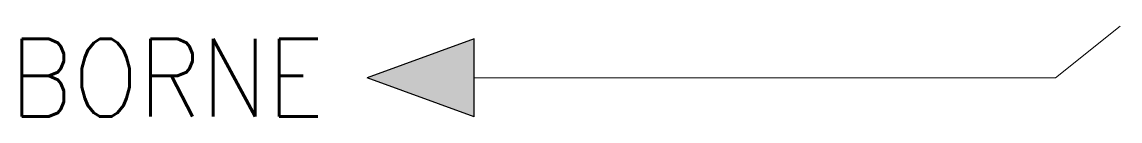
# Model space of a CAD drawing. Extents: x 72.7 to 98.2, y 224.6 to 226.7.
import ezdxf
from ezdxf.enums import TextEntityAlignment as Align

# ---------------------------------------------------------------- set-up
doc = ezdxf.new("R2010")
doc.units = 0
doc.header["$MEASUREMENT"] = 0
doc.layers.get('0').update_dxf_attribs({"linetype": 'CONTINUOUS'})
doc.styles.add('ROMANS', font='romans')

# ---------------------------------------------------------------- blocks, each defined once
blk = doc.blocks.new('24')
at = {"color": 7}
blk.add_line((0.906, 0), (-0.906, 0), dxfattribs=at)
for p in [(-0.906, 0), (0.906, 0)]:
    blk.add_line(p, (0, -2.484))
blk.add_solid([(0, -2.484), (0.906, 0), (-0.906, 0)])

msp = doc.modelspace()

# ---------------------------------------------------------------- linework, layer by layer
at = {"color": 7, "lineweight": 9}
msp.add_lwpolyline([(98.181, 226.743), (96.681, 225.543), (83.181, 225.543)], dxfattribs=at)

# ---------------------------------------------------------------- block references
at = {"color": 7, "rotation": 270}
msp.add_blockref('24', (83.181, 225.543), dxfattribs=at)

# ---------------------------------------------------------------- texts
at = {"color": 7, "lineweight": -3, "style": 'ROMANS', "width": 0.9}
msp.add_attdef('BORNE', text='', height=1.8, dxfattribs=at).set_placement((79.697, 225.543), align=Align.MIDDLE_RIGHT)

doc.saveas('drawing.dxf')
